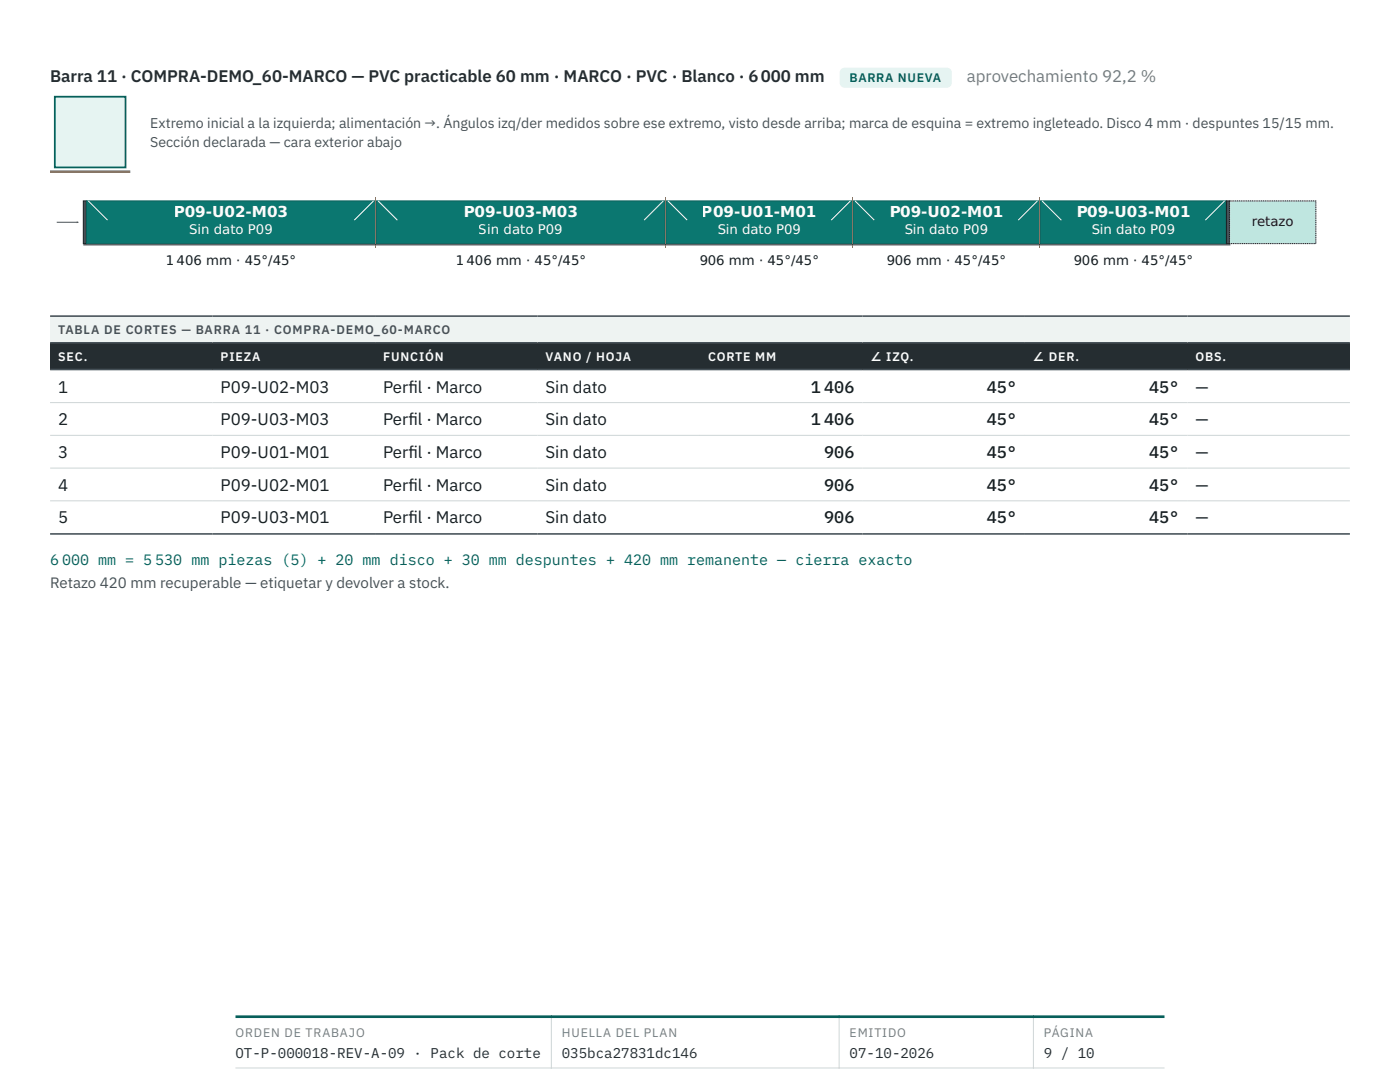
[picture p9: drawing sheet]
<svg xmlns="http://www.w3.org/2000/svg" width="279mm" height="216mm" viewBox="0 0 279 216" stroke-linecap="round" stroke-linejoin="round" font-family="sans-serif">
<defs><g id="words">
<text font-size="3.4" fill="#252d31" x="10" y="16.4">Barra 11 · COMPRA-DEMO_60-MARCO — PVC practicable 60 mm · MARCO · PVC · Blanco · 6 000 mm</text>
<text font-size="3.4" fill="#727d82" x="193" y="16.4">aprovechamiento 92,2 %</text>
<g font-size="3.4" fill="#161c1f">
<text x="11.6" y="78.3">1</text>
<text x="44" y="78.3">P09-U02-M03</text>
<text x="76.5" y="78.3">Perf</text>
<text x="81.5" y="78.3">il · Marco</text>
<text x="108.9" y="78.3">Sin dato</text>
<text x="161.8" y="78.3">1 406</text>
<text x="196.9" y="78.3">45°</text>
<text x="229.3" y="78.3">45°</text>
<text x="238.6" y="78.3">—</text>
<text x="11.6" y="84.9">2</text>
<text x="44" y="84.9">P09-U03-M03</text>
<text x="76.5" y="84.9">Perf</text>
<text x="81.5" y="84.9">il · Marco</text>
<text x="108.9" y="84.9">Sin dato</text>
<text x="161.8" y="84.9">1 406</text>
<text x="196.9" y="84.9">45°</text>
<text x="229.3" y="84.9">45°</text>
<text x="238.6" y="84.9">—</text>
<text x="11.6" y="91.4">3</text>
<text x="44" y="91.4">P09-U01-M01</text>
<text x="76.5" y="91.4">Perf</text>
<text x="81.5" y="91.4">il · Marco</text>
<text x="108.9" y="91.4">Sin dato</text>
<text x="164.5" y="91.4">906</text>
<text x="196.9" y="91.4">45°</text>
<text x="229.3" y="91.4">45°</text>
<text x="238.6" y="91.4">—</text>
<text x="11.6" y="97.9">4</text>
<text x="44" y="97.9">P09-U02-M01</text>
<text x="76.5" y="97.9">Perf</text>
<text x="81.5" y="97.9">il · Marco</text>
<text x="108.9" y="97.9">Sin dato</text>
<text x="164.5" y="97.9">906</text>
<text x="196.9" y="97.9">45°</text>
<text x="229.3" y="97.9">45°</text>
<text x="238.6" y="97.9">—</text>
<text x="11.6" y="104.5">5</text>
<text x="44" y="104.5">P09-U03-M01</text>
<text x="76.5" y="104.5">Perf</text>
<text x="81.5" y="104.5">il · Marco</text>
<text x="108.9" y="104.5">Sin dato</text>
<text x="164.5" y="104.5">906</text>
<text x="196.9" y="104.5">45°</text>
<text x="229.3" y="104.5">45°</text>
<text x="238.6" y="104.5">—</text>
</g>
<g font-size="3" fill="#fcfdfc">
<text x="34.7" y="43.3">P09-U02-M03</text>
<text x="92.5" y="43.3">P09-U03-M03</text>
<text x="140.1" y="43.3">P09-U01-M01</text>
<text x="177.4" y="43.3">P09-U02-M01</text>
<text x="214.8" y="43.3">P09-U03-M01</text>
</g>
<text font-size="3" fill="#075f5a" x="10" y="112.8">6 000 mm = 5 530 mm piezas (5) + 20 mm disco + 30 mm despuntes + 420 mm remanente — cierra exacto</text>
<text font-size="3" fill="#465158" x="10" y="117.3">Retazo 420 mm recuperable — etiquetar y devolver a stock.</text>
<g font-size="2.8" fill="#465158">
<text x="30" y="25.6">Extremo inicial a la izquierda; alimentación →. Ángulos izq/der medidos sobre ese extremo, visto desde arriba; marca de esquina = extremo ingleteado. Disco 4 mm · despuntes 15/15 mm.</text>
<text x="30" y="29.2">Sección declarada — cara exterior abajo</text>
</g>
<g font-size="2.8" fill="#252d31">
<text x="47" y="211">OT-P-000018-REV-A-09 · Pack de corte</text>
<text x="112.1" y="211">035bca27831dc146</text>
<text x="169.6" y="211">07-10-2026</text>
<text x="208.3" y="211">9 / 10</text>
</g>
<g font-size="2.7" fill="#fcfdfc">
<text x="37.7" y="46.7">Sin dato P09</text>
<text x="95.6" y="46.7">Sin dato P09</text>
<text x="143.2" y="46.7">Sin dato P09</text>
<text x="180.5" y="46.7">Sin dato P09</text>
<text x="217.8" y="46.7">Sin dato P09</text>
</g>
<g font-size="2.7" fill="#161c1f">
<text x="249.8" y="45.1">retazo</text>
<text x="33" y="52.9">1</text>
<text x="35.2" y="52.9">406 mm · 45°/45°</text>
<text x="90.9" y="52.9">1</text>
<text x="93.1" y="52.9">406 mm · 45°/45°</text>
<text x="139.6" y="52.9">906 mm · 45°/45°</text>
<text x="176.9" y="52.9">906 mm · 45°/45°</text>
<text x="214.2" y="52.9">906 mm · 45°/45°</text>
</g>
<text font-size="2.5" fill="#075f5a" x="169.6" y="16.4">BARRA NUEVA</text>
<text font-size="2.5" fill="#465158" x="11.6" y="66.7">TABLA DE CORTES — BARRA 11 · COMPRA-DEMO_60-MARCO</text>
<g font-size="2.5" fill="#fcfdfc">
<text x="11.6" y="72">SEC.</text>
<text x="44" y="72">PIEZA</text>
<text x="76.5" y="72">FUNCIÓN</text>
<text x="108.9" y="72">VANO / HOJA</text>
<text x="141.3" y="72">CORTE MM</text>
<text x="173.7" y="72">∠ IZQ.</text>
<text x="206.1" y="72">∠ DER.</text>
<text x="238.6" y="72">OBS.</text>
</g>
<g font-size="2.5" fill="#727d82">
<text x="47" y="206.9">ORDEN DE TRABAJO</text>
<text x="112.1" y="206.9">HUELLA DEL PLAN</text>
<text x="169.6" y="206.9">EMITIDO</text>
<text x="208.3" y="206.9">PÁGINA</text>
</g>
</g></defs>
<path d="M167.6 13.5h22.4v4h-22.4z" fill="#e6f4f2"/>
<path d="M10 63.1h259.4v5.3h-259.4z" fill="#eef3f2"/>
<g fill="#252d31">
<path d="M10 68.4h32.4v5.3h-32.4z"/>
<path d="M42.4 68.4h32.5v5.3h-32.5z"/>
<path d="M74.9 68.4h32.4v5.3h-32.4z"/>
<path d="M107.3 68.4h32.4v5.3h-32.4z"/>
<path d="M139.7 68.4h32.4v5.3h-32.4z"/>
<path d="M172.1 68.4h32.5v5.3h-32.5z"/>
<path d="M204.5 68.4h32.5v5.3h-32.5z"/>
<path d="M237 68.4h32.4v5.3h-32.4z"/>
</g>
<path d="M10 80.3h259.4M10 86.9h259.4M10 93.4h259.4M10 99.9h259.4" fill="none" stroke="#cdd5d6" stroke-width=".2"/>
<path d="M10 63.1h259.4M10 68.4h259.4M10 73.7h259.4M10 106.5h259.4" fill="none" stroke="#465158" stroke-width=".32"/>
<path d="M10.9 19.3h14.2v14.1h-14.2z" fill="#e6f4f2" stroke="#075f5a" stroke-width=".35"/>
<path d="M10 34.4h16z" fill="#000" stroke="#b25e09" stroke-width=".71" stroke-linecap="butt"/>
<path d="M16.6 40.1h.6v8.5h-.6z" fill="#465158" stroke="#161c1f" stroke-width=".2"/>
<path d="M11.3 44.4h4.3z" fill="#000" stroke="#465158" stroke-width=".2"/>
<path d="M15.3 44.2l.4 .2-.4 .1z" fill="#465158"/>
<path d="M17.2 40.1h57.7v8.5h-57.7z" fill="#0b7770" stroke="#075f5a" stroke-width=".2"/>
<path d="M17.6 40.1l3.9 3.8zM74.5 40.1l-3.8 3.8z" fill="#000" stroke="#fcfdfc" stroke-width=".2"/>
<path d="M75 39.3v10.1" fill="none" stroke="#e56a32" stroke-width=".2"/>
<path d="M75.1 40.1h57.7v8.5h-57.7z" fill="#0b7770" stroke="#075f5a" stroke-width=".2"/>
<path d="M75.5 40.1l3.8 3.8zM128.6 43.9l3.8-3.8z" fill="#000" stroke="#fcfdfc" stroke-width=".2"/>
<path d="M132.8 39.3v10.1" fill="none" stroke="#e56a32" stroke-width=".2"/>
<path d="M132.9 40.1h37.2v8.5h-37.2z" fill="#0b7770" stroke="#075f5a" stroke-width=".2"/>
<path d="M133.3 40.1l3.8 3.8zM165.9 43.9l3.8-3.8z" fill="#000" stroke="#fcfdfc" stroke-width=".2"/>
<path d="M170.2 39.3v10.1" fill="none" stroke="#e56a32" stroke-width=".2"/>
<path d="M170.3 40.1h37.1v8.5h-37.1z" fill="#0b7770" stroke="#075f5a" stroke-width=".2"/>
<path d="M170.6 40.1l3.9 3.8zM207.1 40.1l-3.9 3.8z" fill="#000" stroke="#fcfdfc" stroke-width=".2"/>
<path d="M207.5 39.3v10.1" fill="none" stroke="#e56a32" stroke-width=".2"/>
<path d="M207.6 40.1h37.2v8.5h-37.2z" fill="#0b7770" stroke="#075f5a" stroke-width=".2"/>
<path d="M208 40.1l3.8 3.8zM244.4 40.1l-3.8 3.8z" fill="#000" stroke="#fcfdfc" stroke-width=".2"/>
<path d="M244.8 40.1h.6v8.5h-.6z" fill="#465158" stroke="#161c1f" stroke-width=".2"/>
<path d="M245.4 40.1h17.2v8.5h-17.2z" fill="#bfe6e0" stroke="#161c1f" stroke-width=".2" stroke-dasharray=".2 .1" stroke-linecap="butt"/>
<path d="M16.6 48.9h228.9z" fill="#000" stroke="#161c1f" stroke-width=".2"/>
<path d="M47 213.1h185.4M110 202.6v10.6M167.5 202.6v10.6M206.2 202.6v10.6" fill="none" stroke="#cdd5d6" stroke-width=".2"/>
<path d="M47 202.9h185.4" fill="none" stroke="#075f5a" stroke-width=".53"/>
<use href="#words"/>
</svg>
